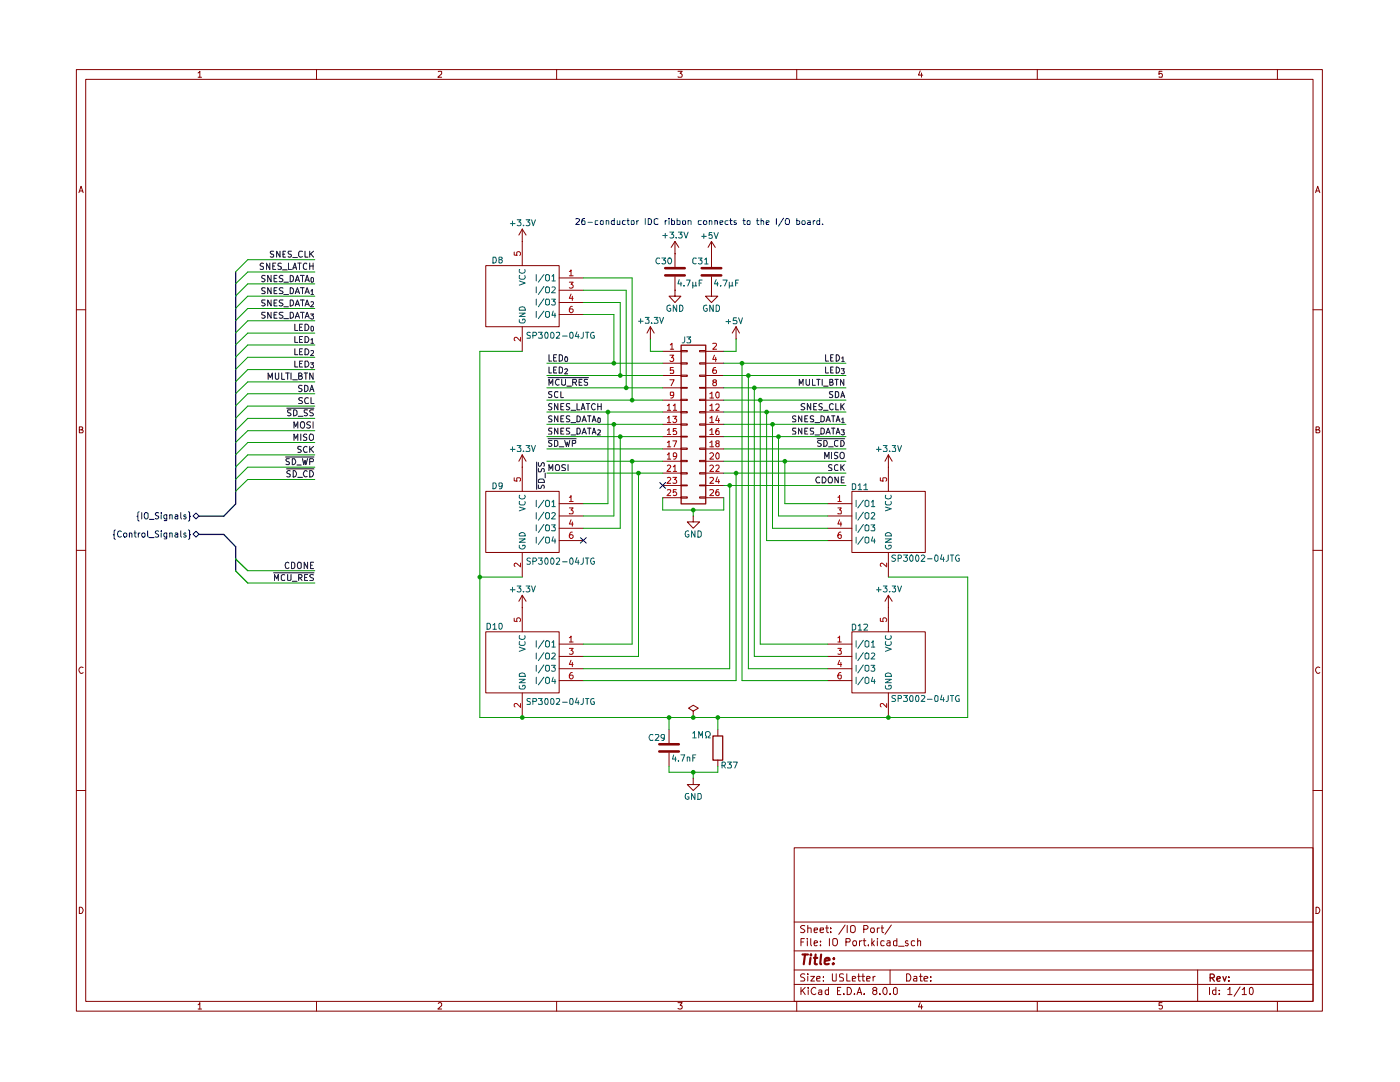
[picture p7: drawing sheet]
<svg xmlns="http://www.w3.org/2000/svg" width="279mm" height="216mm" viewBox="0 0 279 216" stroke-linecap="round" stroke-linejoin="round" font-family="sans-serif">
<g fill="none" stroke="#840000" stroke-width=".2">
<path d="M15.2 13.9h248.7v187.9h-248.7zM17.1 15.8h244.9v184h-244.9zM39.5 14.6l.4-.4v1.2M39.5 15.4h.7M63.2 13.9v1.9M87.5 14.3l.6-.1v.5l-.7 .7h.7M111.1 13.9v1.9M135.3 14.2h.8l-.4 .4 .4 .3v.4h-.8M159 13.9v1.9M183.6 14.1l-.3 .9h.9M183.9 14.6v.8M207 13.9v1.9"/>
<path d="M231.9 14.2h-.6v.5a.45 .45 0 0 1 .6 .1 .45 .45 0 0 1 0 .6l-.6-.1M254.9 13.9v1.9M15.8 38.4l.4-1.2 .4 1.2M15.9 38.1h.6M262.6 38.4l.4-1.2 .4 1.2M262.6 38.1h.6M15.2 61.8h1.9M262 61.8h1.9M15.8 85.8h.5l.2-.3-.2-.3h-.5v1.2h.6l.2-.5-.3-.1M262.6 85.8h.5l.2-.3-.2-.3h-.5v1.2h.6l.2-.5-.3-.1M15.2 109.8h1.9M262 109.8h1.9"/>
<path d="M16.6 133.2a.59 .59 0 0 0-.9 .5 .59 .59 0 0 0 .8 .6l.1-.1M263.4 133.2a.59 .59 0 0 0-.9 .5 .59 .59 0 0 0 .8 .6l.1-.1M15.2 157.7h1.9M262 157.7h1.9M158.5 169.2h103.5v30.6h-103.5zM15.8 181a.65 .65 0 0 1 .8 .7 .65 .65 0 0 1-.8 .6zM63.2 199.8v2M111.1 199.8v2M158.5 196.4h103.5M158.5 193.6h103.5M158.5 189.7h103.5M158.5 184h103.5"/>
<path d="M159 199.8v2M159.9 197v1.5M159.9 188h.5M160.1 197.6l.6 .9M160.5 187.3h-.6v1.4M160.6 194.4h-.7l-.1 .3 .1 .3a.49 .49 0 0 1 .6 .1 .49 .49 0 0 1 0 .6l-.7 .1M160.6 184.7a.6 .6 0 0 0-.8 .2l.1 .4a.74 .74 0 0 1 .7 .5l-.2 .3-.6-.1M160.7 197l-.8 .9M161.1 187.3v.1M161.1 187.7v1M161.2 194.3v.2M161.2 185.3l.6-.1 .1 .9"/>
<path d="M161.2 184.7v1.4M161.2 194.8v1M161.3 197v.2M161.3 197.5v1M161.8 194.8h.8l-.8 1h.8M161.8 187.3v1.2l.2 .2M162.5 188.2l.7-.2-.1-.2-.5-.1-.1 .3 .1 .6h.5M162.5 185.6l.7-.1-.1-.3h-.5l-.1 .1v.6l.1 .2 .5-.1M162.8 197.2a.68 .68 0 0 0-1 .5 .68 .68 0 0 0 .8 .8l.2-.2M163 195.3l.7-.1v-.3l-.5-.1-.2 .2 .1 .8h.6M163.4 197.6h.6v.9M163.7 185.6l.6-.1v-.3h-.6v.1v.6l.2 .2 .4-.1"/>
<path d="M163.7 188.6v.1M163.7 187.8v.2M164 197.9l-.6 .1-.1 .1v.2l.3 .2 .4-.1M164.3 195.7v.1M164.3 194.9v.1M164.8 185.2h.6M165 184.7v1.2l.4 .2M165.4 197.6l-.5-.1-.2 .3 .1 .6h.6M165.4 197v1.5M165.5 187.3v1.4M165.8 185.9v.2M165.8 185.2v.1"/>
<path d="M166.1 194.3l.1 1.5 .7-.1v-1.4M166.2 187.5a.55 .55 0 0 1 .9 .2l-.1 .8-.2 .2h-.3l-.3-.2zM167.1 197.7h.5M167.8 197h-.7v1.5h.7M168.3 194.4l-.5-.1-.2 .2v.5l.7 .2v.5l-.7 .1M168.4 198.3v.2M168.7 184.6l-1.3 1.8M168.8 188h.7l.2-.3-.1-.3-.8-.1v1.4M169 194.3v1.5h.7M169.1 197a.73 .73 0 0 1 .8 .7 .73 .73 0 0 1-.8 .8zM169.1 184.7v1.4M169.8 184.8l.3-.1h.3a.88 .88 0 0 1 0 1.4l-.6-.2z"/>
<path d="M170.1 195.3l.7-.1-.1-.3h-.6v.9h.6M170.2 188l.2-.3 .5 .1v.8l-.5 .1-.2-.3zM170.5 198.3v.2M171 198.5l.5-1.5 .5 1.5M171.2 194.8h.5M171.2 198h.7M171.4 194.3v1.3l.1 .2h.2M171.5 187.7v1M172 187.7l-.5 .3M172 194.8h.6M172.2 194.3v1.5h.4M172.2 187.7h.6"/>
<path d="M172.4 185.4h.6l.2-.2v-.3l-.2-.2h-.6v1.4M172.5 198.3v.2M172.5 187.3v1.2l.1 .2h.2M173 195.3l.7-.1-.1-.3h-.6v.9h.6M173.3 188.6v.1M173.8 185.3l.6-.1v.8a.45 .45 0 0 1-.7-.2zM174 187.3v1.4M174.1 188.1l.4 .6M174.2 194.8v1M174.4 197.6l-.2-.2 .2-.4h.4l.2 .3-.2 .3h-.4l-.2 .2v.4l.2 .3h.4l.2-.3v-.2l-.2-.4M174.5 187.7l-.5 .6M174.7 194.8l-.5 .3"/>
<path d="M175.1 187.3v.1M175.1 185.2v.9M175.1 187.7v1M175.5 185.2h-.2l-.2 .2M175.6 198.3v.2M175.9 185.2h.5M176 184.7v1.2l.4 .2M176.4 187.8l-.4-.1-.2 .3 .1 .6h.5M176.5 197a.78 .78 0 0 1 .6 .6 .78 .78 0 0 1-.2 .8l-.2 .1a.8 .8 0 0 1-.5-.7 .8 .8 0 0 1 .3-.8zM177 187.8h.6v.9M177.6 198.3v.2M177.6 188l-.6 .2v.2l.2 .3 .4-.1"/>
<path d="M177.6 193.6v2.8M177.9 184.6l-1.3 1.8M178.3 197.3l.3-.3 .5 .3v.9l-.4 .3-.4-.3zM179 187.8l-.4-.1-.3 .2v.7l.3 .1 .4-.1M179 187.3v1.4M179.3 188.8h1.1M180.9 194.3a.81 .81 0 0 1 .9 .5 .81 .81 0 0 1-.3 1h-.6zM181.2 187.8l-.3-.1-.2 .3 .2 .2 .4 .2-.1 .2h-.5M182.4 194.9h.6v.9h-.6l-.1-.4 .7-.2M182.5 187.8l-.4-.1-.2 .3 .1 .6h.5M183.1 187.9l.3-.2 .3 .1v.9M183.1 187.3v1.4"/>
<path d="M183.5 194.8h.6M183.7 194.3v1.5h.4M184.4 195.3l.8-.1-.1-.3-.4-.1-.3 .2 .1 .8h.6M185.8 195.7v.1M185.8 194.9v.1M207 199.8v2M239 193.6v6.2M241.4 197v1.5M242.7 197.6l-.5-.1-.2 .3v.4l.2 .3 .5-.1M242.7 197v1.5M243.3 198.3v.2M243.3 197.6v.1"/>
<path d="M245 197.4l.4-.1 .1-.3v1.5M245 198.5h.9M247.5 196.9l-1.2 1.9M247.9 197.4l.3-.1 .1-.3v1.5M247.9 198.5h.9M249.3 197.3l.4-.3a.81 .81 0 0 1 0 1.5l-.4-.3zM254.9 199.8v2M262.6 181a.65 .65 0 0 1 .8 .7 .65 .65 0 0 1-.8 .6zM39.5 200.5l.4-.4v1.2M39.5 201.3h.7M87.5 200.2l.1-.1h.4l.1 .1v.5l-.7 .6h.7M135.3 200.1h.8l-.4 .5 .4 .1v.6h-.8"/>
<path d="M183.6 200.1l-.3 .8h.9M183.9 200.5v.8M231.9 200.1h-.6v.6h.6l.1 .4-.3 .2h-.4"/>
</g>
<path d="M241.5 195.1l.8-.1v-.5l-.3-.1h-.5v1.4M241.9 195.1l.5 .7M242.9 195.4l.6-.2-.1-.3h-.4l-.1 .1v.6l.1 .2 .5-.1M244.1 194.9l.3 .9 .3-.9M245.2 195.7v.1M245.2 194.9v.1" fill="none" stroke="#840000" stroke-width=".25"/>
<path d="M160.1 190.5h1.1M160.7 190.5l-.3 1.9M161.8 191.1l-.2 1.3M161.8 190.5v.1M162.4 191.1h.7M162.8 190.5l-.2 1.8 .4 .1M163.9 190.5l-.2 1.7 .2 .2M164.6 191.7l1-.1-.1-.4a.6 .6 0 0 0-.9 .2v.9h.8M166.3 192.2l.1 .1h-.2l.1-.1-.1 .2M166.4 191.2v.2" fill="none" stroke="#840000" stroke-width=".42"/>
<g fill="#fcfcfc">
<path d="M137.4 141.3l.9-.6 1.1 .6-1.1 .6v1.3v-1.3z"/>
<path d="M142.2 146.8h2v4.8h-2z"/>
<path d="M135.9 68.8h4.9v31.7h-4.9z"/>
</g>
<g fill="none" stroke="#840000" stroke-width=".2">
<path d="M96.9 53h14.7v12.2h-14.7zM104.2 48.2h.1M104.2 45.7v7.3M104.2 45.7l-.7 1.2M104.2 45.7l.8 1.2M111.6 55.5h4.8M111.6 57.9h4.8M134.7 57.9v1.2h1.2l-1.2 1.3-1.2-1.3h1.2M134.7 57.9h.1M134.7 50.6h.1M134.7 48.2l-.8 1.2M134.7 48.2v5.1"/>
<path d="M134.7 55.2v2.7M134.7 48.2l.8 1.2M142 57.9v1.2h1.3l-1.3 1.3-1.2-1.3h1.2M142 57.9h.1M142 50.6h.1M142 48.2l-.7 1.2M142 48.2v5.1M142 55.2v2.7M142 48.2l.8 1.2M104.2 65.2v4.9M111.6 60.4h4.8M111.6 62.7h4.8"/>
<path d="M129.8 67.7h.1M129.8 65.2l-.7 1.3M129.8 65.2v2.5M129.8 65.2l.8 1.3M132.3 70.1h3.6M132.3 79.8h3.6M132.3 72.5h3.6M132.3 74.9h3.6M132.3 77.4h3.6M135.9 79.7h1.3v.2h-1.3zM135.9 77.3h1.3v.2h-1.3zM135.9 74.8h1.3v.3h-1.3z"/>
<path d="M135.9 72.4h1.3v.2h-1.3zM135.9 69.9h1.3v.3h-1.3zM139.6 79.7h1.2v.2h-1.2zM139.6 77.3h1.2v.2h-1.2zM139.6 74.8h1.2v.3h-1.2zM139.6 72.4h1.2v.2h-1.2zM139.6 69.9h1.2v.3h-1.2zM140.8 70.1h3.6M140.8 79.8h3.6M140.8 72.5h3.6M140.8 74.9h3.6M140.8 77.4h3.6"/>
<path d="M146.9 67.7h.1M146.9 65.2l-.8 1.3M146.9 65.2v2.5M146.9 65.2l.7 1.3M96.9 98h14.7v12.2h-14.7zM104.2 93.2h.1M104.2 90.8v7.2M104.2 90.8l-.7 1.2M104.2 90.8l.8 1.2M132.3 82.2h3.6M132.3 84.7h3.6M132.3 87.1h3.6"/>
<path d="M132.3 89.6h3.6M132.3 92h3.6M132.3 94.4h3.6M132.3 96.9h3.6M132.3 99.3h3.6M135.9 99.1h1.3v.3h-1.3zM135.9 96.8h1.3v.1h-1.3zM135.9 94.3h1.3v.3h-1.3zM135.9 91.9h1.3v.2h-1.3zM135.9 89.4h1.3v.3h-1.3zM135.9 87h1.3v.2h-1.3zM135.9 84.6h1.3v.2h-1.3z"/>
<path d="M135.9 82.1h1.3v.3h-1.3zM139.6 99.1h1.2v.3h-1.2zM139.6 96.8h1.2v.1h-1.2zM139.6 94.3h1.2v.3h-1.2zM139.6 91.9h1.2v.2h-1.2zM139.6 89.4h1.2v.3h-1.2zM139.6 87h1.2v.2h-1.2zM139.6 84.6h1.2v.2h-1.2zM139.6 82.1h1.2v.3h-1.2zM140.8 82.2h3.6M140.8 84.7h3.6M140.8 87.1h3.6"/>
<path d="M140.8 89.6h3.6M140.8 92h3.6M140.8 94.4h3.6M140.8 96.9h3.6M140.8 99.3h3.6M170 98h14.7v12.2h-14.7zM177.3 93.2h.1M177.3 90.8v7.2M177.3 90.8l.8 1.2M177.3 90.8l-.7 1.2M104.2 118.8l-.7 1.2M104.2 110.2v4.9"/>
<path d="M104.2 118.8v7.3M104.2 118.8l.8 1.2M111.6 100.5h4.8M111.6 103h4.8M111.6 105.4h4.8M111.6 107.9h4.8M138.3 103v1.1h1.3l-1.3 1.3-1.1-1.3h1.1M138.3 103h.1M165.2 100.5h4.8M165.2 103h4.8M165.2 105.4h4.8M165.2 107.9h4.8"/>
<path d="M177.3 110.2v4.9M177.3 118.8v7.3M177.3 118.8l.8 1.2M177.3 118.8l-.7 1.2M96.9 126.1h14.7v12.2h-14.7zM104.2 121.2h.1M104.2 138.3v4.9M111.6 128.5h4.8M111.6 131h4.8M111.6 133.4h4.8M111.6 135.8h4.8M165.2 128.5h4.8"/>
<path d="M165.2 131h4.8M165.2 133.4h4.8M165.2 135.8h4.8M170 126.1h14.7v12.2h-14.7zM177.3 121.2h.1M177.3 138.3v4.9M133.5 145.5v2.8M133.5 150.2v2.7M138.3 141.9l1.1-.6-1.1-.6-.9 .6 .9 .6v1.3M138.3 143.2h.1M138.3 155.3v1.3h1.3l-1.3 1.1-1.1-1.1h1.1M138.3 155.3h.1"/>
<path d="M143.3 145.5v1.3M143.3 151.6v1.3"/>
</g>
<g fill="none" stroke="#006464" stroke-width=".2">
<path d="M103.6 56.1l1.2 .4-1.2 .4M103.7 55l-.1 .5 .3 .2h.7a.52 .52 0 0 0 .1-.7M103.7 53.8l-.1 .5a.61 .61 0 0 0 .8 .2 .61 .61 0 0 0 .3-.7M107 54.8v1.3M107 57.2v1.2M107 59.7v1.2M108.5 54.8l-1.1 1.5M108.5 57.2l-1.1 1.6M108.5 59.6l-1.1 1.6M108.9 55l.2-.2 .5 .2v.9l-.2 .2-.5-.2zM108.9 57.4l.2-.2 .5 .2v.9l-.1 .1h-.4l-.2-.1zM108.9 59.9l.2-.2h.4l.1 .2v.8l-.2 .2-.5-.2z"/>
<path d="M110.1 59.7h.7l-.4 .4 .3 .1 .1 .2-.1 .4h-.6M110.2 55.1l.3-.3v1.3M110.2 57.3l.4-.1 .2 .4-.7 .8h.7M110.2 56.1h.6M103.6 63.8v.5l.3 .1h.7a.52 .52 0 0 0 .1-.7h-.4v.2M103.6 62.5h1.2l-1.2 .7h1.2M103.6 61.5a.66 .66 0 0 1 .8-.3 .66 .66 0 0 1 .4 .7h-1.2zM107 62.1v1.2M108.5 62.1l-1.1 1.5M108.9 62.3l.2-.2h.4l.1 .2v.9l-.2 .1-.5-.1zM110.4 62.1l-.2 .8h.7M110.7 62.5v.8"/>
<path d="M103.7 98.8l-.1 .5a.61 .61 0 0 0 .8 .3 .61 .61 0 0 0 .3-.8M107 99.8v1.3M108.5 99.8l-1.1 1.5M108.9 100l.2-.2 .5 .2v.9l-.2 .2-.5-.2zM170.9 99.8v1.3M172.3 99.8l-1.1 1.5M172.6 100l.3-.2 .5 .2v.9l-.3 .2-.5-.2zM176.8 98.8l-.1 .5a.67 .67 0 0 0 .7 .3 .67 .67 0 0 0 .5-.5l-.1-.3M103.6 108.8v.5a.61 .61 0 0 0 .8 .2 .61 .61 0 0 0 .3-.7h-.4v.2M103.6 107.5h1.2l-1.2 .7h1.2M103.6 106.5a.66 .66 0 0 1 .8-.2 .66 .66 0 0 1 .4 .6h-1.2zM103.6 101.2l1.2 .3-1.2 .4"/>
<path d="M103.7 100.1l-.1 .5 .3 .2h.7a.45 .45 0 0 0 .1-.7M107 102.3v1.2M107 104.7v1.2M107 107.2v1.2M108.5 102.2l-1.1 1.6M108.5 104.7l-1.1 1.6M108.5 107.1l-1.1 1.5M108.9 102.4l.2-.1 .5 .1v.9l-.2 .2h-.3l-.2-.2zM108.9 104.9l.2-.2 .5 .2v.9l-.1 .1h-.4l-.2-.1zM108.9 107.4l.2-.2h.4l.1 .2v.8l-.2 .2-.5-.2zM110.1 104.7h.7l-.4 .5h.3l.1 .2-.1 .5-.6-.1M110.2 100.2l.3-.4v1.3"/>
<path d="M110.2 102.4l.4-.1 .2 .3-.7 .9h.7M110.2 101.1h.6M110.4 107.1l-.2 .9h.7M110.7 107.5v.9M170.9 102.3v1.2M170.9 104.7v1.2M170.9 107.2v1.2M172.3 102.2l-1.1 1.6M172.3 104.7l-1.1 1.6M172.3 107.1l-1.1 1.5M172.6 102.4l.3-.1 .5 .1v.9l-.3 .2h-.2l-.3-.2zM172.6 104.9l.3-.2 .5 .2v.9l-.2 .1h-.4l-.2-.1z"/>
<path d="M172.6 107.4l.2-.2h.4l.2 .2v.8l-.3 .2-.5-.2zM173.8 104.7h.8l-.4 .5h.3l.1 .2-.1 .5-.7-.1M173.9 100.2l.3-.4v1.3M173.9 102.4l.4-.1 .3 .3-.8 .9h.8M173.9 101.1h.7M174.2 107.1l-.3 .9h.8M174.5 107.5v.9M176.7 108.8v.5a.66 .66 0 0 0 .7 .3 .66 .66 0 0 0 .5-.6l-.1-.2h-.4v.2M176.7 107.5h1.2l-1.2 .7h1.2M176.7 106.5a.66 .66 0 0 1 .8-.2 .66 .66 0 0 1 .4 .6h-1.2zM176.7 101.2l1.2 .3-1.2 .4M176.8 100.1l-.1 .5 .3 .2 .7-.1 .2-.3-.1-.3"/>
<path d="M103.6 136.8v.5l.3 .2h.7a.52 .52 0 0 0 .1-.8h-.4v.3M103.6 135.6h1.2l-1.2 .6h1.2M103.6 134.5a.66 .66 0 0 1 .8-.2 .66 .66 0 0 1 .4 .7h-1.2zM103.6 129.1l1.2 .4-1.2 .5M103.7 128l-.1 .6 .3 .2h.7a.55 .55 0 0 0 .1-.8M103.7 126.8l-.1 .5a.61 .61 0 0 0 .8 .3 .61 .61 0 0 0 .3-.8M107 127.8v1.3M107 130.3v1.2M107 132.8v1.1M107 135.1v1.3M108.5 127.8l-1.1 1.6M108.5 130.2l-1.1 1.6"/>
<path d="M108.5 132.7l-1.1 1.6M108.5 135.1l-1.1 1.6M108.9 128l.2-.2 .5 .2v.9l-.2 .2-.5-.2zM108.9 130.5l.2-.2 .5 .2v.8l-.1 .2h-.4l-.2-.2zM108.9 132.9l.2-.1h.4l.1 .1v.9l-.2 .1-.5-.1zM108.9 135.4l.2-.3h.3l.2 .3v.8l-.2 .2-.5-.2zM110.1 132.8h.7l-.4 .4 .3 .1 .1 .1-.1 .5h-.6M110.2 128.2l.3-.4v1.3M110.2 130.4l.4-.1 .2 .3-.7 .9h.7M110.2 129.1h.6M110.4 135.1l-.2 .9h.7M110.7 135.6v.8"/>
<path d="M170.9 127.8v1.3M170.9 130.3v1.2M170.9 132.8v1.1M170.9 135.1v1.3M172.3 127.8l-1.1 1.6M172.3 130.2l-1.1 1.6M172.3 132.7l-1.1 1.6M172.3 135.1l-1.1 1.6M172.6 128l.3-.2 .5 .2v.9l-.3 .2-.5-.2zM172.6 130.5l.3-.2 .5 .2v.8l-.2 .2h-.4l-.2-.2zM172.6 132.9l.2-.1h.4l.2 .1v.9l-.3 .1-.5-.1zM172.9 135.1h.2l.3 .3v.8l-.3 .2-.5-.2v-.8z"/>
<path d="M173.8 132.8h.8l-.4 .4 .3 .1v.6h-.7M173.9 128.2l.3-.4v1.3M173.9 130.4l.4-.1 .3 .3-.8 .9h.8M173.9 129.1h.7M174.2 135.1l-.3 .9h.8M174.5 135.6v.8M176.7 136.8v.5l.3 .2h.5l.3-.2v-.6h-.4v.3M176.7 135.6h1.2l-1.2 .6h1.2M176.7 134.5a.66 .66 0 0 1 .8-.2 .66 .66 0 0 1 .4 .7h-1.2zM176.7 129.1l1.2 .4-1.2 .5M176.8 128l-.1 .6 .3 .2 .7-.1 .2-.3-.1-.4M176.8 126.8l-.1 .5a.67 .67 0 0 0 .7 .3 .67 .67 0 0 0 .5-.5l-.1-.3"/>
</g>
<g fill="none" stroke="#a90000" stroke-width=".2">
<path d="M102.6 50.3v.6l.6 .1-.1-.6 .5-.2 .3 .3v.3l-.2 .2M113.6 54.2l.4-.3v1.1M113.6 56.3h.8l-.4 .4 .4 .3-.1 .4h-.7M113.6 55h.8M114 58.7l-.4 .8h.8M114.2 59.1v.8M103.9 67.3v.8l-.8-.8-.4 .1-.1 .4 .2 .2M114.2 61.1l-.4 .2-.2 .8 .3 .3h.2l.3-.3v-.3l-.2-.2h-.4l-.2 .2M133.7 70.9h.8l-.5 .5h.4v.7h-.5l-.2-.1M133.7 75.8h.8l-.6 1.2M133.8 68.8l.3-.3v1.2M133.8 69.7h.7"/>
<path d="M134.4 73.3h-.6v.6l.6-.1 .1 .2-.1 .5-.6-.1M134.5 78.7l-.1 .2h-.5l-.1-.6 .6-.1 .1 .2-.2 .9-.4 .1M141.6 78.6l.5-.4v1.2M141.6 79.4h.8M142.2 68.6l.6-.1 .2 .2-.1 .3-.7 .7h.8M142.5 76.3l-.3-.3 .3-.2 .4 .1v.3a.48 .48 0 0 0-.5 .2 .48 .48 0 0 0 0 .6l.5-.1 .1-.4-.2-.2M142.6 70.9l-.4 .8h.8M142.8 73.3l-.4 .1a.94 .94 0 0 0 0 1.1h.4l.2-.2v-.3l-.2-.2h-.4l-.2 .2M142.8 71.3v.8M143 78.2h.3l.2 .2v.8l-.2 .2a.75 .75 0 0 1-.3-1.2zM102.6 95.3v.6l.6 .1-.1-.6 .6-.1 .2 .2v.3l-.2 .2M113.6 99.2h.2l.2-.3v1.2"/>
<path d="M133.2 80.9l.3-.3v1.3M133.2 83.4l.3-.3v1.2M133.2 85.9l.3-.4v1.2M133.2 88.3l.3-.3v1.2M133.2 90.8l.3-.5v1.3M133.2 93l.4-.2 .3 .3-.8 1h.8M133.2 95.3h.4l.3 .3-.8 .8h.8M133.2 97.8l.6-.1 .1 .3-.8 .9h.8M133.2 81.9h.7M133.2 84.3h.7M133.2 86.7h.7M133.2 89.2h.7"/>
<path d="M133.2 91.6h.7M134.3 83.1h.7l-.4 .5 .4 .1v.4l-.2 .2h-.3l-.2-.1M134.3 88h.7l-.5 1.2M134.3 95.3h.7l-.4 .4 .4 .2v.4l-.1 .1h-.6M134.4 80.9l.3-.3v1.3M134.4 93.1l.3-.3v1.3M134.4 81.9h.6M134.4 94.1h.6M135 85.5h-.6v.6l.4-.2 .2 .3v.3l-.1 .2-.5-.1M135 97.7h-.6v.6l.4-.2 .2 .3v.4h-.6M135 90.9l-.1 .2h-.4l-.1-.6 .4-.2 .2 .3-.1 .8-.4 .2M141.6 80.9h.2l.3-.3v1.3"/>
<path d="M141.6 83.4h.2l.3-.3v1.2M141.6 85.9l.5-.4v1.2M141.6 88.3l.5-.3v1.2M141.6 90.5l.6-.2 .2 .3-.1 .3-.7 .7h.8M141.6 93l.6-.2 .2 .3-.8 1h.8M141.6 95.3h.6l.2 .2-.8 .9h.8M141.6 97.8l.6-.1 .2 .2-.1 .3-.7 .7h.8M141.6 81.9h.8M141.6 84.3h.8M141.6 86.7h.8M141.6 89.2h.8M142.8 80.8l.2-.2h.3l.2 .2v.4l-.7 .7h.7"/>
<path d="M142.8 93l.2-.2h.3l.2 .2v.3l-.7 .8h.7M143 90.4l.3-.1 .2 .3v.8l-.2 .2a.71 .71 0 0 1-.3-1.2zM143.1 88.5l-.3-.4 .2-.1h.4l.1 .3-.7 .4 .1 .4 .2 .1 .4-.1v-.5l-.2-.1M143.2 83l-.4 .9h.8M143.2 95.2l-.4 .9h.8M143.4 85.5l-.4 .1a.94 .94 0 0 0 0 1.1l.5-.1v-.5l-.4-.2-.3 .3M143.4 97.7l-.4 .1-.2 .8 .3 .3 .4-.1v-.5l-.2-.2h-.2l-.3 .3M143.4 83.5v.8M143.4 95.7v.7M167.2 99.2h.2l.2-.3v1.2M175.7 95.3v.6l.6 .1-.1-.6 .6-.1 .2 .2v.3l-.2 .2M103.9 112.4v.7l-.9-.7-.4 .2 .2 .4"/>
<path d="M113.6 101.3h.8l-.4 .5 .4 .2v.4l-.2 .1-.6-.1M113.6 100.1h.8M114 103.7l-.4 .9h.8M114.2 106.2a.72 .72 0 0 0-.6 .5 .72 .72 0 0 0 .3 .7h.2l.3-.2v-.3l-.3-.2h-.2l-.3 .2M114.2 104.1v.9M167.2 101.3h.7l-.3 .5 .3 .1v.5h-.7M167.2 100.1h.7M167.6 103.7l-.4 .9h.8M167.8 106.2a.72 .72 0 0 0-.6 .5 .72 .72 0 0 0 .3 .7l.4-.1v-.5l-.4-.1-.3 .2M167.8 104.1v.9M177 112.4v.7l-1-.7-.3 .2 .2 .4M102.6 123.4v.6h.6l-.1-.6 .5-.1 .3 .2v.4l-.2 .1"/>
<path d="M113.6 127.3l.4-.4v1.2M113.6 129.4h.8l-.4 .4 .4 .3-.1 .4h-.7M113.6 128.1h.8M114 131.7l-.4 .9h.8M114.2 134.2l-.4 .2-.2 .8 .3 .3h.2l.3-.3v-.3l-.2-.2h-.4l-.2 .2M114.2 132.2v.8M167.2 127.3l.4-.4v1.2M167.2 129.4h.7l-.3 .4 .3 .2v.5h-.7M167.2 128.1h.7M167.6 131.7l-.4 .9h.8M167.8 134.2l-.4 .2-.2 .8 .3 .3 .4-.2-.1-.6h-.4l-.2 .2M167.8 132.2v.8"/>
<path d="M175.7 123.4v.6h.6l-.1-.6 .2-.1h.3l.3 .2v.4l-.2 .1M103.9 140.4v.7l-.8-.7h-.3l-.2 .1v.4l.2 .2M177 140.4v.7l-.8-.7h-.3l-.2 .1v.4l.2 .2"/>
</g>
<path d="M132.8 55h3.9M132.8 53.5h3.9M140 55h3.9M140 53.5h3.9M131.6 148.5h3.9M131.6 149.9h3.9" fill="none" stroke="#840000" stroke-width=".51"/>
<path d="M135.9 68.9h4.9v31.6h-4.9zM142.3 146.9h1.9v4.8h-1.9z" fill="none" stroke="#840000" stroke-width=".25"/>
<g fill="none" stroke="#0f0f0f" stroke-width=".2">
<path d="M52.6 52.6l-.4-.1-.3 .2 .2 .4 .5 .2v.4h-.7M52.9 55h-.5l-.2 .1v.4l.5 .1 .2 .3-.2 .3-.5-.1M52.9 57.5h-.7v.3l.7 .5-.2 .3h-.5M52.9 59.9h-.7v.4l.7 .4-.2 .3h-.5M53.9 52.5v1.3l-.7-1.3v1.3M54.1 55v1.2l-.7-1.2v1.2M54.1 57.4v1.2l-.7-1.2v1.2M54.1 59.9v1.1l-.7-1.1v1.1M54.4 53.1h.4M54.6 50.1h-.5l-.2 .2 .3 .4 .4 .2v.3h-.7M54.7 55.5h.4M54.7 58h.4"/>
<path d="M55 52.5h-.6v1.3h.6M55.3 55h-.6v1.2h.6M55.3 57.4h-.6v1.2h.6M55.3 59.9h-.6v1.1h.6M55.9 50.1v1.2l-.7-1.2v1.2M56.1 52.6l-.4-.1-.2 .2v.4l.6 .2v.4h-.6M56.4 53.9h.9M56.5 55h-.5l-.3 .2 .1 .3 .5 .1 .2 .3-.3 .3-.5-.1M56.5 57.5h-.7l-.1 .2 .6 .4 .2 .3-.2 .2h-.6M56.5 59.9h-.6l-.2 .2 .3 .4h.2l.3 .2-.1 .3h-.7M56.5 50.7h.3M56.6 56.3h1"/>
<path d="M56.6 58.8h1M57 50.1h-.5v1.2h.5M57.6 52.5v1.3h.6M57.9 55a.64 .64 0 0 1 .7 .6 .64 .64 0 0 1-.7 .6zM57.9 57.4a.66 .66 0 0 1 .7 .4 .66 .66 0 0 1-.3 .8h-.4zM57.9 59.9h.4a.66 .66 0 0 1 .3 .7 .66 .66 0 0 1-.7 .4zM58.2 50.1h-.6a.47 .47 0 0 0 0 .5 .47 .47 0 0 0 .5 .2v.4h-.6M58.4 53.8l.4-1.3 .4 1.3M58.4 51.4h1M58.5 53.4h.6M58.9 56.2l.5-1.2 .4 1.2M58.9 58.6l.5-1.2 .4 1.2"/>
<path d="M59 55.9h.6M59 58.3h.6M59.4 52.5h.7M59.8 52.5v1.3M59.9 55h.8M59.9 57.4h.8M59.9 59.9h.8M60.4 50.2l-.6-.1-.2 .3v.7a.52 .52 0 0 0 .8 .1M60.4 55v1.2M60.4 57.4v1.2M60.4 59.9v1.1M60.9 50.1v1.2h.6"/>
<path d="M60.9 56.2l.4-1.2 .4 1.2M60.9 58.6l.4-1.2 .4 1.2M61 55.9h.6M61 58.3h.6M61.2 52.7v-.1a.42 .42 0 0 0-.7 .2l.1 .8 .3 .2 .3-.1M61.8 50.1v1.2M61.8 52.5v1.3M61.8 53.1h.7M62 50.6l.6 .7M62.1 58.1l.2-.4v1.1M62.1 58.8h.5M62.1 55.4l.5 .1v.6l-.2 .2h-.3v-.2z"/>
<path d="M62.5 52.5v1.3M62.6 50.1l-.8 .7M52.9 62.3h-.6l-.1 .4a.57 .57 0 0 1 .6 .7h-.6M53.5 75.7v-1.3l.4 1 .5-1v1.3M54.1 62.3v1.2l-.7-1.2v1.2M54.7 60.5h.4M54.7 62.8h.4M55 74.4v1l.2 .3 .3-.1 .1-.2v-1M55.3 62.3h-.6v1.2h.6M56.2 74.4v1.3h.6M56.5 62.3h-.6l-.2 .2 .2 .3 .5 .2v.4h-.7M56.6 61.2h1"/>
<path d="M56.6 63.6h1M57 74.4h.7M57.4 74.4v1.3M57.9 62.3h.4a.66 .66 0 0 1 .3 .8 .66 .66 0 0 1-.7 .4zM58.1 74.4v1.3M58.4 75.8h1M58.8 67.1v1.2h.6M58.8 72.1v1.1h.6M58.8 69.6v1.2h.6M58.8 64.7v1.3h.6M58.9 61l.5-1.1 .4 1.1M58.9 63.5l.5-1.2 .4 1.2"/>
<path d="M59 60.7h.6M59 63.2h.6M59.6 75h.5l.2-.3-.3-.3h-.4v1.3h.5l.3-.4-.4-.3M59.8 67.7h.4M59.8 72.6h.4M59.8 70.2h.4M59.8 65.3h.4M59.9 62.3h.8M60.3 77l-.5-.1-.2 .1v.4l.7 .3-.3 .4h-.4M60.4 67.1h-.6v1.2h.6M60.4 72.1h-.6v1.1h.6M60.4 79.4h-.7l-.1 .3 .3 .2h.2l.3 .5-.2 .1h-.6"/>
<path d="M60.4 69.6h-.6v1.2h.6M60.4 64.7h-.6v1.3h.6M60.4 62.3v1.2M60.7 74.4h.7M60.8 76.9l.6 .1 .1 .2v.6l-.5 .3h-.2zM60.9 67.1a.66 .66 0 0 1 .7 .4 .66 .66 0 0 1-.2 .8h-.5zM60.9 72.1h.5a.66 .66 0 0 1 .2 .7 .66 .66 0 0 1-.7 .4zM60.9 69.6a.66 .66 0 0 1 .7 .4 .66 .66 0 0 1-.2 .8h-.5zM60.9 61l.4-1.1 .4 1.1M60.9 63.5l.4-1.2 .4 1.2M60.9 64.7a.65 .65 0 0 1 .8 .6 .65 .65 0 0 1-.8 .7zM61 74.4v1.3"/>
<path d="M61 60.7h.6M61 63.2h.6M61.6 79.4l-.3-.1a.67 .67 0 0 0-.5 .5 .67 .67 0 0 0 .2 .7l.6-.1M61.8 78.1l.4-1.2 .5 1.2M62 72.4h.6l-.4 .3 .4 .2v.3l-.2 .2-.4-.2M62 62.7h.6l-.4 .3 .4 .1v.4l-.2 .2-.4-.2M62 77.7h.6M62.1 67.8l.2-.2v.9M62.1 79.3v1.2h.6M62.1 70h.5v.4l-.6 .6h.6M62.1 60.3h.5v.3l-.6 .6h.6M62.1 68.5h.5"/>
<path d="M62.1 65.1l.5 .2v.6l-.2 .1h-.3v-.1zM62.5 74.4v1.3l-.7-1.3v1.3M109.4 75.4h8M109.6 76.9v-1.2l.3 .8 .4-.8v1.2M109.6 73.2v1.2h.5M109.6 70.8v1.3h.5M110.2 78.1h-.6l-.1 .2 .1 .4 .5 .1v.5h-.6M110.5 73.8h.4M110.5 71.4h.4M111.1 73.2h-.6v1.2h.6M111.1 70.8h-.6v1.3h.6M111.3 78.2l-.5-.1-.1 .3v.8l.3 .1h.3"/>
<path d="M111.6 75.8l-.5-.1a.61 .61 0 0 0-.3 .8 .61 .61 0 0 0 .8 .3M111.6 73.2h.3l.4 .3v.7l-.2 .2h-.5zM111.6 70.8l.5 .1 .2 .2v.6l-.4 .4h-.3zM111.9 78.1v1.2h.5M112.1 75.7v.9l.3 .3h.2l.3-.3v-.9M112.7 73.7l.4-.1 .2 .2-.6 .8h.6M112.8 71.3l.1-.1a.47 .47 0 0 1 .4 .5 .47 .47 0 0 1-.4 .4l-.2-.3zM113.1 77h.9M114.3 76.3h.6l.2-.4-.2-.2h-.6v1.2M114.6 76.3l.5 .6M115.6 76.3h.4M116.2 75.7h-.6v1.2h.6"/>
<path d="M117.3 75.7h-.6l-.1 .2 .1 .3 .6 .3v.3h-.7M159.5 76.9v-1.2l.4 .8 .4-.8v1.2M160.9 75.7v.9l.2 .3 .4-.1v-1.1M162.1 75.7v1.2h.6M163 75.7h.7M163.3 75.7v1.2M164.1 75.7v1.2M164.3 77h1M164.8 73.2v1.2h.6M164.8 70.8v1.3h.6M165.6 76.3l.5-.1v-.5h-.5v1.2l.6-.1 .1-.3-.4-.2M165.8 73.8h.3"/>
<path d="M165.8 71.4h.3M166.2 78.1h-.6l-.1 .2 .1 .4 .5 .1v.5h-.6M166.3 73.2h-.5v1.2h.5M166.3 70.8h-.5v1.3h.5M166.6 75.7h.7M166.7 78.1h.5l.2 .3v.6l-.4 .3h-.3zM166.9 73.2a.66 .66 0 0 1 .6 .5 .66 .66 0 0 1-.2 .7h-.4zM166.9 70.8a.64 .64 0 0 1 .7 .6 .64 .64 0 0 1-.7 .7zM167 75.7v1.2M167.8 79.3l.4-1.2 .4 1.2M167.9 73.6h.6l-.3 .4 .3 .1v.4h-.6M167.9 79h.6"/>
<path d="M168 71.5l.2-.3v.9M168 72.1h.5M168.4 75.7v1.2l-.7-1.2v1.2M57 91.2h5.7M57.2 93.6h5.5M57.2 81.5h5.5M57.7 91.5h-.5l-.1 .2 .2 .4 .4 .2v.3h-.6M57.9 94l-.4-.1-.3 .3 .2 .3 .5 .2v.4h-.7M58.1 81.8l-.7 .1v.3l.7 .4-.3 .4-.4-.1M58.3 91.5h.5a.66 .66 0 0 1 .2 .8 .66 .66 0 0 1-.7 .4zM58.5 93.9a.64 .64 0 0 1 .7 .6 .64 .64 0 0 1-.7 .7zM58.6 81.8h.4l.3 .2v.7l-.5 .3h-.2z"/>
<path d="M58.7 87.9v-1.3l.3 .9 .4-.9v1.3M58.7 85.4v-1.2l.3 .9 .4-.9v1.2M59.3 92.8h.8M59.4 95.3h1M59.5 83.1h1M60 84.3l.5-.1a.86 .86 0 0 1 0 1.2 .46 .46 0 0 1-.6-.4zM60 86.6v1.3M60.1 89.2h-.7v.3l.7 .4-.2 .4h-.5M60.4 91.5l.2 1.2 .3-.8 .1 .8 .4-1.2M61.2 86.7l-.4-.1-.3 .3 .1 .2 .6 .3v.3l-.2 .2-.5-.1M61.3 94.1l-.3-.2a.65 .65 0 0 0-.5 .6 .65 .65 0 0 0 .5 .7l.3-.1M61.3 89.2a.61 .61 0 0 0-.8 .3 .61 .61 0 0 0 .3 .8l.5-.1"/>
<path d="M61.4 81.8l-.7 .1v.3l.7 .4-.3 .4-.4-.1M61.8 93.9a.65 .65 0 0 1 .8 .6 .65 .65 0 0 1-.8 .7zM61.8 92.1h.6l.2-.4-.2-.2h-.6v1.2M61.8 89.1v1.2M62 86.6l.3 .1a.74 .74 0 0 1 .2 1l-.5 .2a.86 .86 0 0 1 0-1.3zM62 84.2h-.5l-.3 .2 .2 .4 .5 .1 .1 .2-.3 .3-.5-.1M62 89.6l.6 .7M62.5 84.2v1.2M62.6 81.8h-.6l-.2 .2 .3 .4h.2l.3 .2-.1 .3h-.7M62.6 89.1l-.8 .6M107.1 92.2v5.4M107.4 96.8l.1 .7h.4l.4-.7 .3 .2-.1 .5"/>
<path d="M107.4 95.8l.3-.2h.7l.2 .7h-1.2zM107.4 93.5l.1 .7h.4l.4-.7 .3 .2-.1 .5M107.4 92.3v.6l.2 .2 .4-.3v-.3l.3-.2 .2 .1v.7M108.8 94.4v.9M109.4 87.5h5.6M109.6 93.9v-1.2l.3 .9 .4-.9v1.2M110.2 87.9h-.6l-.1 .2 .1 .3 .5 .2v.4h-.6M110.2 85.4h-.6a.47 .47 0 0 0 0 .5 .47 .47 0 0 0 .5 .2v.5h-.6M110.2 80.6l-.5-.1-.2 .3 .1 .2 .5 .3v.4h-.6M110.2 83.1l-.5-.1-.2 .2 .1 .3 .5 .2v.5h-.6M110.7 87.9h.5l.1 .2v.7l-.3 .3h-.3zM110.9 92.9l.3-.2 .3 .1a.87 .87 0 0 1 0 1.1h-.5l-.2-.3z"/>
<path d="M111.3 85.4v1.2l-.6-1.2v1.2M111.3 80.5v1.3l-.6-1.3v1.3M111.3 83v1.2l-.6-1.2v1.2M111.6 89.2h.9M111.9 86h.5M111.9 81.1h.5M111.9 83.6h.5M112.5 85.4h-.6v1.2h.6M112.5 80.5h-.6v1.3h.6M112.5 83h-.6v1.2h.6M112.7 87.9l.3 1.2 .2-.9 .3 .9 .2-1.2M112.9 92.8h-.7v.4l.5 .2 .2 .3-.2 .2h-.6"/>
<path d="M113.4 92.7v1.2M113.7 85.4l-.7 .1v.4l.7 .4-.2 .3h-.5M113.7 80.6l-.5-.1-.2 .2v.3l.7 .5-.2 .3-.5-.1M113.7 83.1h-.7v.4l.7 .3-.2 .4h-.5M114 86.8h.9M114 81.9h.9M114 84.3h.9M114.2 88.5l.7-.1v-.4l-.7-.1v1.2M115.1 85.4h.5l.1 .2 .1 .5-.2 .5h-.5zM115.1 80.5v1.3h.6M115.1 83a.66 .66 0 0 1 .7 .4 .66 .66 0 0 1-.2 .8h-.5zM116 81.8l.3-1.3 .5 1.3"/>
<path d="M116.1 81.5h.6M116.2 86.6l.4-1.2 .4 1.2M116.2 84.2l.4-1.2 .4 1.2M116.3 86.3h.5M116.3 83.8h.5M117 80.5h.7M117.3 85.4h.6M117.3 83h.6M117.4 80.5v1.3M117.6 83v1.2M117.6 85.4v1.2M118.2 86.6l.3-1.2 .5 1.2"/>
<path d="M118.2 84.2l.3-1.2 .5 1.2M118.3 86.3h.6M118.3 83.8h.6M118.8 80.7l-.3-.2a.65 .65 0 0 0-.5 .7 .65 .65 0 0 0 .5 .6l.3-.2M119.3 85.9h.5v.3l-.6 .6h.6M119.3 81.1h.7M119.3 80.5v1.3M119.4 83.4h.3l.1 .2v.6l-.2 .1-.3-.1zM120 80.5v1.3M158.8 85.4h-.6a.47 .47 0 0 0 .1 .5 .47 .47 0 0 0 .5 .2v.5h-.6M158.8 83.1h-.6v.4l.6 .2v.3v.2h-.6M160 85.4v1.2l-.7-1.2v1.2"/>
<path d="M160 83v1.2l-.7-1.2v1.2M160.6 80.6l-.5-.1-.2 .3v.2l.7 .5-.2 .3-.5-.1M160.6 86h.4M160.6 83.6h.4M161.2 85.4h-.6v1.2h.6M161.2 83h-.6v1.2h.6M161.8 80.5v1.3l-.7-1.3v1.3M162.4 85.4l-.7 .1v.4l.7 .4-.1 .3h-.6M162.4 83.1h-.7v.4l.6 .2 .1 .1-.1 .4h-.6M162.4 81.1h.4M162.6 86.8h1M162.6 84.3h1"/>
<path d="M163 80.5h-.6v1.3h.6M163.1 87.5h5.5M163.6 95.3a.61 .61 0 0 0-.8 .3 .61 .61 0 0 0 .3 .8l.5-.1M163.8 85.4h.5l.2 .3v.7l-.2 .2h-.5zM163.8 83l.7 .2v.7l-.2 .3h-.5zM163.9 87.9h-.6l-.1 .2 .1 .3 .5 .2v.4h-.6M164.1 80.6l-.4-.1-.3 .3 .1 .2 .6 .3v.3l-.2 .2-.5-.1M164.1 95.2a.66 .66 0 0 1 .7 .4 .66 .66 0 0 1-.2 .8h-.5zM164.3 81.9h1M164.4 87.9h.4a.66 .66 0 0 1 .3 .7 .66 .66 0 0 1-.7 .5zM164.6 91.5v-1.2l.4 .9 .4-.9v1.2M164.8 86.6l.5-1.2 .4 1.2"/>
<path d="M164.8 84.2l.5-1.2 .4 1.2M165 86.3h.6M165 83.8h.6M165.4 95.3l.2-.1 .4 .1 .1 .6-.2 .5h-.5l-.1-.5zM165.4 89.2h.9M165.9 90.3v1.2M165.9 85.4h.7M165.9 83h.7M166 92.8l-.4-.1-.2 .3v.2l.5 .2v.5h-.5M166.3 80.7l-.3-.2a.65 .65 0 0 0-.5 .7 .65 .65 0 0 0 .5 .6l.3-.2M166.3 83v1.2M166.3 85.4v1.2"/>
<path d="M166.8 80.5v1.3h.6M166.9 86.6l.3-1.2 .4 1.2M166.9 84.2l.3-1.2 .4 1.2M167 86.3h.6M167 83.8h.6M167.2 90.3h-.5l-.2 .1v.4l.7 .4-.2 .3-.5-.1M167.2 88l-.5-.1-.2 .2v.7a.45 .45 0 0 0 .7 .2M167.2 92.8l-.3-.1-.4 .4v.5l.2 .3 .5-.1M167.3 95.2v1.2l-.7-1.2v1.2M167.7 90.4l.3-.1h.3a.77 .77 0 0 1-.1 1.2l-.4-.1a.92 .92 0 0 1-.1-1zM167.8 87.9h.4a.66 .66 0 0 1 .3 .7 .66 .66 0 0 1-.7 .5zM167.8 80.5v1.3"/>
<path d="M167.8 92.7v1.2M167.9 85.8h.6l-.3 .4 .3 .1v.4h-.6M167.9 95.8h.4M168 83.7l.2-.3v.9M168 81l.5 .8M168 84.3h.5M168 93.2l.5 .7M168.5 95.2h-.6v1.2h.6M168.5 80.5l-.7 .8M168.5 92.7l-.7 .7M57.7 112.4l-.3-.2a.65 .65 0 0 0-.5 .6 .65 .65 0 0 0 .5 .7l.3-.2M58.2 112.2h.3l.3 .3v.6l-.3 .4h-.3z"/>
<path d="M59.6 112.2l.5 .2v.9l-.5 .2a.86 .86 0 0 1 0-1.3zM61.4 112.2v1.3l-.7-1.3v1.3M62 112.8h.3M62.6 112.2h-.6v1.3h.6"/>
</g>
<path d="M38.5 103l.6-.6 .6 .6-.6 .5z" fill="#fff"/>
<g fill="none" stroke="#000084" stroke-width=".2">
<path d="M27.8 102.1l-.3 .2v.7h-.2l.2 .1v.7l.3 .2M28.3 102.3v1.2M29 102.3l.6 .1v.9l-.3 .2h-.3a.86 .86 0 0 1 0-1.2zM29.8 103.6h.9M31.7 102.4h-.6v.4l.5 .2 .1 .3-.3 .2h-.4M32.2 102.3v.1M32.2 102.7v.8M33.3 102.7v1.1l-.5 .1M33.3 102.8l-.4-.1-.2 .3v.3l.2 .2h.4M33.9 102.8h.5v.7M33.9 102.7v.8M35 102.8h.5v.7"/>
<path d="M35.5 103l-.6 .2 .2 .3h.4M36.1 102.3v1l.1 .2M37.1 102.8l-.3-.1-.1 .2 .1 .2h.3v.4h-.4M37.6 102.1l.2 .2v.7h.2l-.2 .1v.7l-.2 .2M38.5 103l.6-.6 .6 .6-.6 .5z"/>
</g>
<path d="M39.1 106l.6 .6-.6 .6-.6-.6z" fill="#fff"/>
<g fill="none" stroke="#000084" stroke-width=".2">
<path d="M131.7 96.3l1.1 1.2M132.8 96.3l-1.1 1.2M23 105.8l-.2 .1v.8h-.2l.2 .1v.6l.2 .2M24.2 106.1l-.2-.2a.65 .65 0 0 0-.6 .7 .65 .65 0 0 0 .6 .6l.2-.2M24.7 106.4l.4-.1 .2 .3v.3l-.2 .3-.5-.3zM25.8 106.4l.4-.1 .1 .2v.7M25.8 106.3v.9M26.8 106.3h.4M26.9 105.9v1.1l.3 .2M27.6 106.3v.9M27.9 106.3l-.3 .3M28.4 106.4h.5v.7l-.4 .1-.2-.3z"/>
<path d="M29.5 105.9v1.1l.1 .2M29.8 107.3h.9M31.7 106h-.6v.4l.5 .3 .1 .2-.3 .3-.4-.1M32.2 105.9v.2M32.2 106.3v.9M33.3 106.3v1.1l-.5 .1M33.3 106.4l-.4-.1-.2 .3v.3l.2 .3 .4-.1M33.9 106.4h.5v.8M33.9 106.3v.9M35 106.4h.5v.8M35.5 106.7h-.4l-.2 .2 .2 .3 .4-.1M36.1 105.9v1.1l.1 .2"/>
<path d="M37.1 106.4l-.3-.1-.1 .3 .5 .4-.2 .2-.3-.1M37.6 105.8l.2 .1v.8h.2l-.2 .1v.6l-.2 .2M38.5 106.6l.6-.6 .6 .6-.6 .6zM115.8 107.3l1.2 1.1M117 107.3l-1.2 1.1"/>
</g>
<path d="M54.6 114.3h8.1M54.8 115.8v-1.2l.4 .9 .3-.9v1.2M56.8 114.7a.45 .45 0 0 0-.7 .2v.7l.2 .2 .5-.1M57.4 114.6l.1 1.2h.4l.2-.1v-1.1M58.3 116h1M59.6 115.3h.4l.3-.2-.1-.4-.6-.1v1.2M59.9 115.3l.4 .5M60.8 115.2h.4M61.4 114.6h-.6v1.2h.6M62.6 114.7h-.7l-.1 .3 .6 .3 .2 .4-.2 .1h-.6" fill="none" stroke="#0f0f0f" stroke-width=".2"/>
<path d="M47 54.3v46.2l-2.3 2.5h-4.9M39.8 106.6h4.9l2.3 2.5v4.8" fill="none" stroke="#000084" stroke-width=".25"/>
<g fill="none" stroke="#009600" stroke-width=".2">
<path d="M62.8 59.1h-13.4l-2.4 2.5M62.8 51.8h-13.4l-2.4 2.5M62.8 56.6h-13.4l-2.4 2.5M62.8 54.3h-13.4l-2.4 2.3M116.4 55.5h9.8v24.3M116.4 57.9h8.6v19.5M62.8 78.6h-13.4l-2.4 2.4M62.8 73.7h-13.4l-2.4 2.5M62.8 71.3h-13.4l-2.4 2.4M62.8 76.2h-13.4l-2.4 2.4M62.8 68.8h-13.4l-2.4 2.5M62.8 61.6h-13.4l-2.4 2.4"/>
<path d="M62.8 64h-13.4l-2.4 2.5M62.8 66.5h-13.4l-2.4 2.3M104.2 70.1h-8.4v73.1h97.3v-28.1h-15.8M109.1 79.8h23.2M109.1 77.4h23.2M109.1 74.9h23.2M109.1 72.5h23.2M116.4 60.4h7.4v14.5M116.4 62.7h6.1v9.8M129.8 67.7v2.4h2.5M144.4 79.8h24.4M144.4 77.4h24.4"/>
<path d="M144.4 74.9h24.4M144.4 72.5h24.4M146.9 67.7v2.4h-2.5M148.1 72.5v63.3h17.1M149.4 74.9v58.5h15.8M150.5 77.4v53.6h14.7M151.7 79.8v48.7h13.5M62.8 95.7h-13.4l-2.4 2.3M62.8 93.2h-13.4l-2.4 2.5M62.8 85.9h-13.4l-2.4 2.4M62.8 88.3h-13.4l-2.4 2.5M62.8 90.8h-13.4l-2.4 2.4"/>
<path d="M62.8 81h-13.4l-2.4 2.5M62.8 83.5h-13.4l-2.4 2.4M109.1 94.4h23.2M109.1 92h23.2M109.1 84.7h23.2M109.1 82.2h23.2M109.1 89.6h23.2M109.1 87.1h23.2M121.3 82.2v18.3h-4.9M122.5 84.7v18.3h-6.1M123.8 87.1v18.3h-7.4M126.2 92v36.5h-9.8"/>
<path d="M127.4 94.4v36.6h-11M132.3 99.3v2.5h12.1v-2.5M144.4 94.4h24.4M144.4 92h24.4M144.4 84.7h24.4M144.4 82.2h24.4M144.4 89.6h24.4M144.4 96.9h24.4M144.4 87.1h24.4M145.6 96.9v36.5h-29.2M146.9 94.4v41.4h-30.5M153 82.2v25.7h12.2"/>
<path d="M154.2 84.7v20.7h11M155.4 87.1v15.9h9.8M156.6 92v8.5h8.6M47 111.5l2.4 2.4h13.4M47 113.9l2.4 2.4h13.4M95.8 115.1h8.4M138.3 101.8v1.2M133.5 152.9v1.2h9.8v-1.2M133.5 143.2v2.3M138.3 154.1v1.2M143.3 143.2v2.3"/>
</g>
<g fill="none" stroke="#0000c2" stroke-width=".2">
<path d="M114.9 43.7l.5-.1 .3 .3-.8 .9h.8M116.7 43.6l-.5 .1-.1 .9 .1 .2 .6-.1v-.5l-.2-.2-.4 .1-.1 .2M117.4 44.4h.8M119.3 44l-.5 .1v.6l.5 .1M119.9 44l.5 .1-.1 .7h-.4zM121 44.1l.4-.1 .1 .8M121 44v.8M122.6 43.6v1.2h-.5v-.8h.5M123.2 44v.8l.5-.1M123.7 44v.8M124.8 44h-.5l-.1 .3 .1 .5h.5M125.1 44h.5"/>
<path d="M125.3 43.6v1l.3 .2M126 44.1l.5-.1v.8l-.5-.1zM127.1 44v.8M127.4 44h-.1l-.2 .3M128.8 43.6v1.2M129.4 43.6a.66 .66 0 0 1 .6 .4 .66 .66 0 0 1-.2 .8h-.4zM131.3 43.7h-.1a.45 .45 0 0 0-.6 .2v.6l.1 .3 .6-.1M132.8 44v.8M133.1 44h-.3v.3M133.5 43.6v.1M133.5 44v.8M134 43.6v1.2h.5l.1-.7-.6-.1"/>
<path d="M135.1 43.6v1.2h.5l.1-.7-.6-.1M136.3 44l.5 .1-.1 .7-.5-.1zM137.3 44.1l.5-.1 .1 .8M137.3 44v.8M140 44l-.6 .1v.6l.6 .1M140.5 44l.5 .1 .1 .5-.2 .2h-.4zM141.6 44.1l.4-.1 .1 .8M141.6 44v.8M142.7 44.1l.4-.1 .1 .8M142.7 44v.8M143.7 44.5l.6-.2-.1-.3h-.4l-.1 .2 .1 .6h.4M145.3 44h-.4l-.2 .3v.3l.2 .2h.4"/>
<path d="M145.6 44h.5M145.8 43.6v1l.1 .2h.2M146.9 44h-.3l-.1 .2 .1 .3h.3v.3h-.4M148.3 44h.5M148.4 43.6v1l.1 .2h.3M149.2 44l.5 .1-.1 .7h-.4zM151 44h.5M151.1 43.6v1l.1 .2h.3M151.9 44.1l.4-.1 .1 .8M151.9 43.6v1.2M152.9 44.5l.6-.2-.1-.3h-.4l-.1 .2 .1 .6h.4M154.9 43.6v1.2"/>
<path d="M156.4 43.5l-1 1.6M156.8 43.8l.3-.2 .3 .1a.87 .87 0 0 1 0 1.1h-.5l-.2-.3zM159 43.6v1.2h.4l.2-.2-.1-.5-.5-.1M160.1 44.1h.5l.1 .5-.2 .2h-.3l-.2-.2zM161.2 44h.4l.1 .2v.6h-.5l-.1-.3 .6-.2M162.3 44v.8M162.6 44h-.2l-.1 .3M163.6 43.6v1.2h-.4l-.2-.2 .1-.5 .5-.1M164.2 44.7v.1"/>
</g>
<g fill="#009600">
<circle cx="143.3" cy="143.2" r=".47"/>
<circle cx="138.3" cy="143.2" r=".47"/>
<circle cx="104.2" cy="143.2" r=".47"/>
<circle cx="133.5" cy="143.2" r=".47"/>
<circle cx="127.4" cy="94.4" r=".47"/>
<circle cx="95.8" cy="115.1" r=".47"/>
<circle cx="138.3" cy="154.1" r=".47"/>
<circle cx="156.6" cy="92" r=".47"/>
<circle cx="177.3" cy="143.2" r=".47"/>
<circle cx="150.5" cy="77.4" r=".47"/>
<circle cx="155.4" cy="87.1" r=".47"/>
<circle cx="153" cy="82.2" r=".47"/>
<circle cx="151.7" cy="79.8" r=".47"/>
<circle cx="154.2" cy="84.7" r=".47"/>
<circle cx="149.4" cy="74.9" r=".47"/>
<circle cx="148.1" cy="72.5" r=".47"/>
<circle cx="145.6" cy="96.9" r=".47"/>
<circle cx="146.9" cy="94.4" r=".47"/>
<circle cx="125" cy="77.4" r=".47"/>
<circle cx="126.2" cy="79.8" r=".47"/>
<circle cx="138.3" cy="101.8" r=".47"/>
<circle cx="126.2" cy="92" r=".47"/>
<circle cx="123.8" cy="74.9" r=".47"/>
<circle cx="122.5" cy="72.5" r=".47"/>
<circle cx="123.8" cy="87.1" r=".47"/>
<circle cx="121.3" cy="82.2" r=".47"/>
<circle cx="122.5" cy="84.7" r=".47"/>
</g>
<g fill="none" stroke="#006464" stroke-width=".2">
<path d="M98.4 51.3h.4a.66 .66 0 0 1 .2 .8 .66 .66 0 0 1-.6 .4zM99.7 51.8l-.1-.4 .5-.1 .1 .3-.2 .2-.4 .1v.5l.1 .1h.3l.2-.3v-.2l-.2-.2M101.9 44.6h.9M102.3 44.1v.9M103.2 43.9h.8l-.5 .4 .4 .1 .1 .1-.1 .5h-.7M104.5 45h.1M105 43.9h.8l-.5 .4 .5 .2-.1 .5h-.7M106.1 43.9l.3 1.1 .5-1.1M131.7 51.6l-.5-.1a.61 .61 0 0 0-.3 .8 .61 .61 0 0 0 .8 .3M132.1 51.5h.7l-.4 .4 .4 .1v.6h-.7M132.3 47h.9M132.8 46.6v.9"/>
<path d="M133.4 51.5l.5 .1a.66 .66 0 0 1-.3 1.1 .84 .84 0 0 1-.2-1.2zM133.7 46.3h.8l-.5 .4 .4 .1 .1 .2-.1 .4h-.7M135 47.4v.1M135.4 46.3h.7l-.4 .4 .4 .1v.6h-.7M135.6 55.8l-.3 .8h.8M135.9 56.3v.8M136.5 46.3l.4 1.2 .4-1.2M136.5 57v.1M137 55.9h.8l-.6 1.2M138.3 56.3v1.2M138.9 56.9v.2h.1M138.9 56.3l-.1 .8h-.5v-.2"/>
<path d="M138.9 51.6l-.5-.1-.1 .2v.7a.45 .45 0 0 0 .6 .2M139.4 51.5h.7l-.4 .4 .3 .1v.6h-.6M139.5 56.5h.5M140 47.2h1M140.1 55.9h-.6v1.2M140.5 46.7v.9M140.6 51.8l.4-.3v1.2M140.6 52.7h.7M142.1 46.4h-.5l-.1 .6 .1-.2 .5 .1v.6h-.6M142.5 46.4l.4 1.2 .4-1.2M142.9 55.8l-.3 .8h.7M143.2 56.3v.8"/>
<path d="M143.9 57v.1M144.3 55.9h.8l-.5 1.2M145.5 56.3v1.2M146.1 56.9l.2 .2M146.1 56.3v.8h-.5l-.1-.2M146.8 56.5h.4M147.4 55.9h-.6v1.2M105.8 66.4l-.4-.1-.2 .3v.2l.6 .3v.3l-.6 .1M106.3 67h.6l.2-.3-.1-.3-.7-.1v1.2M107.4 66.3h.8l-.3 .4 .3 .2v.5h-.8M108.8 66.4l.3-.1a.86 .86 0 0 1 .1 1.2l-.4-.1zM110 66.4l.2-.1a.84 .84 0 0 1 .2 1.2h-.3l-.2-.2z"/>
<path d="M111 66.4h.7v.4l-.7 .7h.7M112.3 67.1h.9M113.8 66.4l.3-.1a.86 .86 0 0 1 .1 1.2h-.3l-.2-.2zM115.1 66.2l-.3 .9h.8M115.4 66.7v.8M116.4 66.3v.8l-.2 .4h-.3M116.8 66.3h.7M117.2 66.3v1.2M118.5 66.4v-.1a.66 .66 0 0 0-.6 .5 .66 .66 0 0 0 .2 .7l.5-.1v-.4h-.2M127.4 64.1h1M127.8 63.6v.9M128.8 63.3h.7l-.4 .5h.4v.2v.5l-.7-.1"/>
<path d="M130.1 64.4v.1M130.6 63.3h.7l-.4 .5 .4 .2v.3l-.1 .2-.6-.1M131.7 63.3l.3 1.2 .4-1.2M133.8 61l-.3-.1-.4 .3v.6l.4 .3 .4-.1v-.4h-.3M135 60.9v1.2l-.6-1.2v1.2M135.6 60.9a.64 .64 0 0 1 .7 .6 .64 .64 0 0 1-.7 .6zM136.7 67.2v.9l-.2 .3h-.4M137.1 67.2h.7l-.4 .5h.4v.2v.5l-.7-.1M141.1 61l-.1-.1a.6 .6 0 0 0-.6 .6 .6 .6 0 0 0 .7 .6v-.5h-.2M142.3 60.9v1.2l-.7-1.2v1.2M142.9 60.9h.4l.3 .3v.6l-.3 .3h-.4zM144.9 64.2h.9"/>
<path d="M145.4 63.8v.8M147 63.4h-.6l-.1 .6 .6-.1 .2 .2v.3l-.2 .2-.6-.1M147.4 63.4l.4 1.2 .4-1.2M98.4 96.4h.4a.66 .66 0 0 1 .2 .7 .66 .66 0 0 1-.6 .4zM100.2 96.9l-.2 .2-.4-.2v-.5h.5a.94 .94 0 0 1 0 1.1h-.4M101.9 89.7h.9M102.3 89.2v.9M103.2 88.9h.8l-.5 .4 .4 .1 .1 .2-.1 .5-.7-.1M104.5 90v.1M105 88.9h.8l-.5 .4 .5 .3v.3l-.2 .2-.6-.1M106.1 88.9l.3 1.2 .5-1.2M170.1 96.5h.5l.2 .3v.7l-.4 .2h-.3z"/>
<path d="M171.3 96.9l.3-.4v1.2M171.3 97.7h.7M172.4 96.9l.4-.4v1.2M172.4 97.7h.7M174.9 89.7h1M175.3 89.2v.9M176.3 88.9h.7l-.4 .4 .4 .1v.2v.5l-.7-.1M177.5 90v.1M178.1 88.9h.6l-.3 .4 .3 .2v.5h-.6M179.2 88.9l.3 1.2 .4-1.2M101.9 117.7h.9M102.3 117.2v.9"/>
<path d="M103.2 116.9h.8l-.5 .5h.4v.6h-.7M104.5 118v.1M105 116.9h.8l-.5 .5 .5 .2-.1 .4h-.7M105.8 111.4l-.4-.1-.2 .3v.2l.6 .3v.3l-.1 .2-.5-.1M106.1 116.9l.3 1.2 .5-1.2M106.3 112h.6l.2-.4-.2-.3h-.6v1.3M107.4 111.3h.8l-.3 .5 .3 .1v.5l-.2 .2-.6-.2M109 111.3a.68 .68 0 0 1 .4 .7 .68 .68 0 0 1-.4 .6l-.3-.5 .1-.6zM110.2 111.3a.68 .68 0 0 1 .4 .7 .68 .68 0 0 1-.4 .6l-.3-.2v-.8zM111 111.5l.2-.2h.3l.2 .2v.3l-.7 .8h.7M112.3 112.1h.9M114 111.3a.68 .68 0 0 1 .4 .7 .68 .68 0 0 1-.4 .6l-.3-.2v-.8z"/>
<path d="M115.1 111.3l-.3 .9h.8M115.4 111.8v.8M116.4 111.3v.9l-.2 .3-.3 .1M116.8 111.3h.7M117.2 111.3v1.3M118.5 111.4v-.1a.6 .6 0 0 0-.6 .7 .6 .6 0 0 0 .6 .5l.1-.5h-.2M137.4 106l-.1-.1a.64 .64 0 0 0-.6 .6 .64 .64 0 0 0 .5 .7l.3-.2v-.3h-.3M138.7 105.9v1.3l-.7-1.3v1.3M139.3 105.9h.3l.4 .4v.6l-.4 .3h-.3zM174.9 117.7h1M175.3 117.2v.9M176.3 116.9h.7l-.4 .5h.4v.2v.4h-.7"/>
<path d="M177.5 118v.1M178.1 116.9h.6l-.3 .5 .3 .1v.5h-.6M178.7 110.8l-.5-.1-.2 .3 .1 .3 .5 .1 .1 .4-.2 .2-.5-.1M179.2 116.9l.3 1.2 .4-1.2M179.2 111.4l.6-.1v-.5l-.6-.1v1.3M180.3 110.7h.8l-.4 .6 .4 .1v.4l-.2 .2h-.4l-.2-.2M181.7 110.8l.3-.1 .2 .3v.8l-.2 .2a.71 .71 0 0 1-.3-1.2zM183 110.7a.68 .68 0 0 1 .4 .7 .68 .68 0 0 1-.4 .6l-.3-.5 .1-.6zM183.9 110.9l.4-.2 .3 .4-.8 .9h.8M185.1 111.5h.9M186.8 110.7l.4 .3v.8l-.3 .2a.75 .75 0 0 1-.1-1.3zM188 110.7l-.3 .9h.8"/>
<path d="M188.3 111.2v.8M189.2 110.7v1.1l-.4 .2M189.7 110.7h.6M190 110.7v1.3M191.4 110.8l-.1-.1a.64 .64 0 0 0-.6 .7 .64 .64 0 0 0 .6 .6l.1-.1v-.5h-.1M97.2 124.4h.5l.2 .2v.6l-.4 .4h-.3zM98.4 124.7l.3-.3v1.2M98.4 125.6h.7M99.6 124.5l.1-.1a.6 .6 0 0 1 .6 .5 .6 .6 0 0 1-.4 .7l-.3-.3zM105.8 139.4h-.4l-.2 .2v.3l.6 .2v.4h-.6M106.3 140h.6l.2-.2-.1-.4h-.7v1.1M107.4 139.4h.8l-.3 .4 .3 .2v.5h-.8"/>
<path d="M108.8 139.4h.3a.86 .86 0 0 1 .1 1.1h-.4zM110 139.4h.2a.84 .84 0 0 1 .2 1.1h-.3l-.2-.1zM111 139.4h.7v.5l-.7 .6h.7M113.8 139.4h.3a.86 .86 0 0 1 .1 1.1h-.3l-.2-.1zM115.1 139.3l-.3 .9h.8M115.4 139.8v.7M116.4 139.4v.8l-.2 .3h-.3M116.8 139.4h.7M117.2 139.4v1.1M118.5 139.4a.66 .66 0 0 0-.6 .4 .66 .66 0 0 0 .2 .7h.5v-.5h-.2M170.1 124.5h.5l.2 .3v.7l-.4 .2h-.3zM171.3 124.9l.3-.4v1.2"/>
<path d="M171.3 125.7h.7M172.4 124.6l.6-.1 .1 .2v.4l-.7 .6h.7M178.7 138.9h-.6l-.1 .2 .2 .3h.3l.2 .4-.1 .2h-.6M179.2 139.4h.6v-.5l-.6-.1v1.2M180.3 138.8h.8l-.4 .4 .4 .2v.4l-.2 .2-.6-.1M181.7 138.9l.3-.1 .2 .2v.8l-.2 .2-.3-.1a.78 .78 0 0 1 0-1zM182.8 138.9l.3-.1a.86 .86 0 0 1 .1 1.2l-.4-.1zM183.9 138.9l.4-.1 .3 .3-.8 .9h.8M185.1 139.5h.9M186.6 138.9l.3-.1 .3 .2v.8l-.2 .2-.4-.1zM188 138.7l-.3 .9h.8M188.3 139.2v.8"/>
<path d="M189.2 138.8v1l-.4 .2M189.7 138.8h.6M190 138.8v1.2M191.4 138.9a.61 .61 0 0 0-.7 .3 .61 .61 0 0 0 .2 .8h.5v-.6h-.1M112.3 140.1h.9M130.3 146.6h-.5l-.3 .5 .3 .6h.5M130.8 146.6h.5l.2 .3-.8 .8h.8M132.6 147.1l-.2 .2h-.2l-.3-.2 .1-.5h.6v.9l-.2 .2h-.3M134.5 150.6l-.3 .9h.8M134.8 151v.9M135.4 151.7v.2M135.9 150.6h.8l-.6 1.3"/>
<path d="M137.2 151.2l.1-.2 .4 .2v.7M137.2 151v.9M137.4 158.3h-.4a.61 .61 0 0 0-.3 .8 .61 .61 0 0 0 .8 .3v-.4h-.3M138.3 146.3l.3-.3v1.2M138.3 151.2h.4M138.3 147.2h.6M138.7 158.3v1.2l-.7-1.2v1.2M138.9 150.6h-.6v1.3M139.3 158.3h.5l.2 .3v.7l-.4 .2h-.3zM139.4 147.2v-1.2l.5 .8 .3-.8v1.2M140.8 147.2h.3v-.2l-.3-.2v-.7l.3-.1 .5 .1 .1 .2-.1 .5-.2 .2v.2h.3M144.1 152.7h.6v-.6h-.6v1.1"/>
<path d="M144.4 152.7l.4 .5M145.2 152.1h.8l-.5 .4 .5 .2v.4l-.2 .1h-.6M146.3 152.1h.9l-.6 1.1"/>
</g>
</svg>
